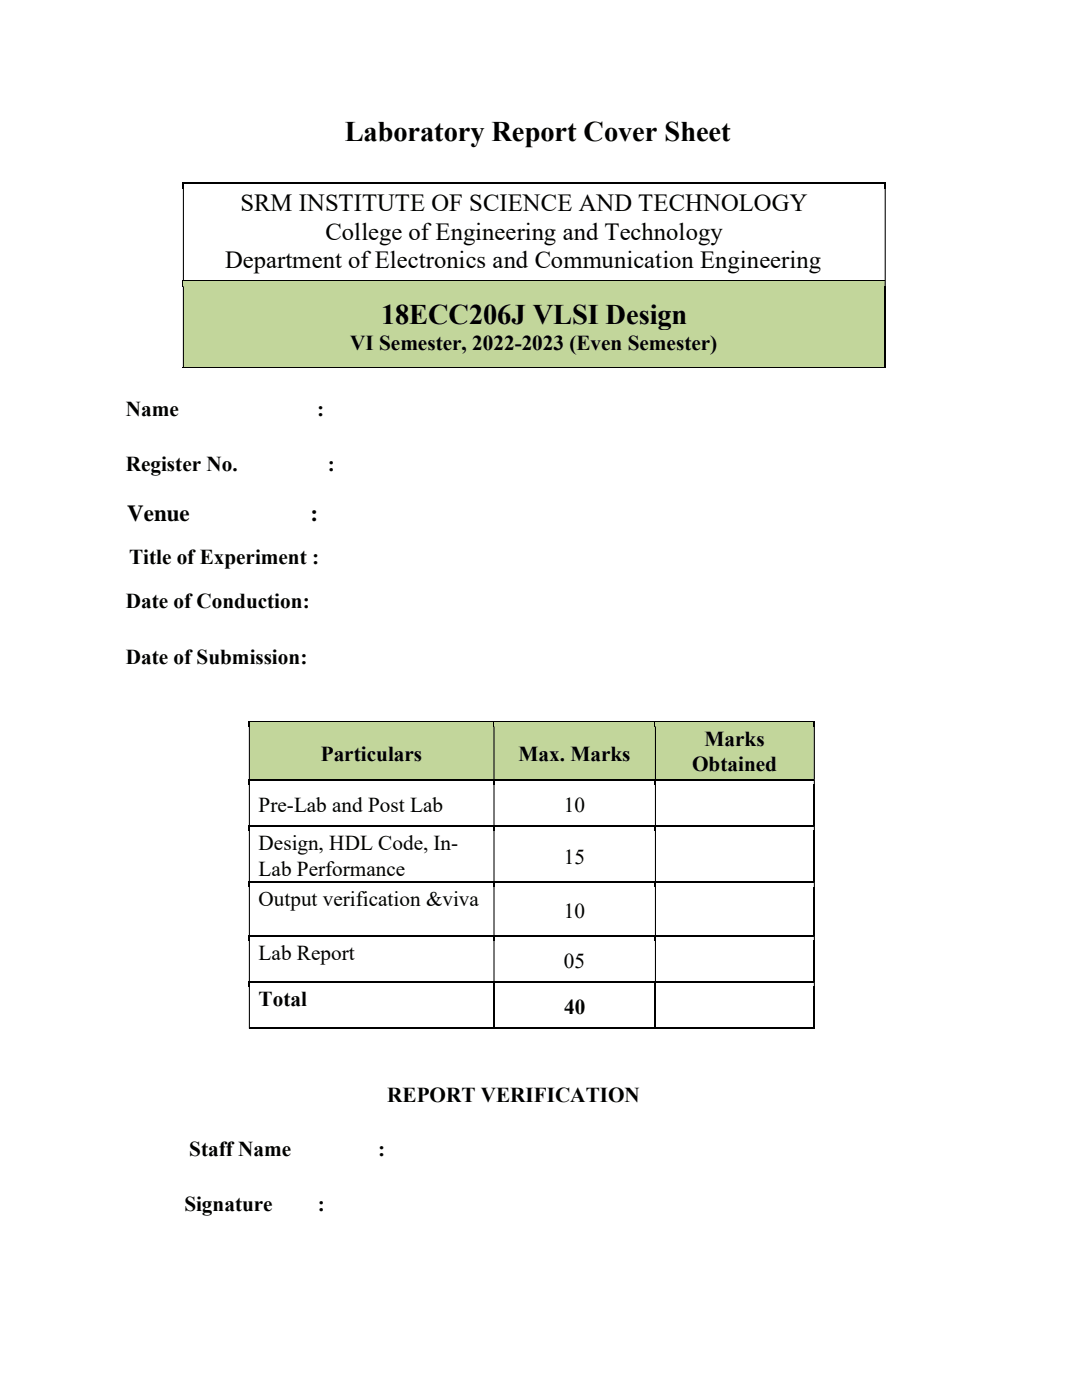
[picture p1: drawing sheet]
<svg xmlns="http://www.w3.org/2000/svg" width="216mm" height="279mm" viewBox="0 0 216 279" stroke-linecap="round" stroke-linejoin="round" font-family="sans-serif">
<defs><g id="words">
<g font-size="5.7">
<text x="68.8" y="28.2">Laboratory Report Cover Sheet</text>
<text x="76" y="64.7">18ECC206J VLSI Design</text>
</g>
<g font-size="4.9">
<text x="48" y="42.2">SRM INSTITUTE OF SCIENCE AND TECHNOLOGY</text>
<text x="64.9" y="47.8">College of Engineering and Technology</text>
<text x="44.9" y="53.5">Department of Electronics and Communication Engineering</text>
</g>
<g font-size="4.6">
<text x="25.4" y="104.1">Venue</text>
<text x="62" y="104.1">:</text>
</g>
<g font-size="4.2">
<text x="69.9" y="69.9">VI Semester, 2022-2023 (Even Semester)</text>
<text x="25.1" y="83.1">Name</text>
<text x="63.3" y="83.1">:</text>
<text x="25.1" y="94.1">Register No.</text>
<text x="65.4" y="94.1">:</text>
<text x="25.8" y="112.5">Title of Experiment :</text>
<text x="25.1" y="121.4">Date of Conduction:</text>
<text x="25.1" y="132.4">Date of Submission:</text>
<text x="140.5" y="149">Marks</text>
<text x="64" y="151.8">Particulars</text>
<text x="103.5" y="151.8">Max. Marks</text>
<text x="138.1" y="153.8">Obtained</text>
<text x="51.6" y="162.1">Pre-Lab and Post Lab</text>
<text x="112.5" y="162.1">10</text>
<text x="51.6" y="169.7">Design, HDL Code, In-</text>
<text x="112.5" y="172.3">15</text>
<text x="51.6" y="174.8">Lab Performance</text>
<text x="51.6" y="180.9">Output verification &amp;viva</text>
<text x="112.5" y="183.3">10</text>
<text x="51.6" y="191.6">Lab Report</text>
<text x="112.5" y="193.3">05</text>
<text x="51.6" y="200.8">Total</text>
<text x="112.6" y="202.4">40</text>
<text x="77.3" y="219.9">REPORT VERIFICATION</text>
<text x="37.8" y="230.7">Staff Name</text>
<text x="75.4" y="230.7">:</text>
<text x="36.8" y="241.6">Signature</text>
<text x="63.4" y="241.6">:</text>
</g>
</g></defs>
<path d="M36.5 36.3h.2v1.3h-.2z" fill="#000"/>
<path d="M36.5 36.4h140.1" fill="none" stroke="#000" stroke-width=".21"/>
<g fill="#000">
<path d="M36.5 37.6h.2v18.3h-.2zM176.5 37.6h.2v18.3h-.2z" fill-rule="evenodd"/>
<path d="M176.5 36.3h.2v1.3h-.2z" fill-rule="evenodd"/>
</g>
<g fill="#c2d69b">
<path d="M36.7 56h139.9v17.2h-139.9z"/>
<path d="M44.9 59.5h129.7v6.5h-129.7z"/>
<path d="M44.9 66h129.7v4.9h-129.7z"/>
</g>
<path d="M36.5 55.9h.2v1.3h-.2z" fill="#000"/>
<path d="M36.7 56h139.9" fill="none" stroke="#000" stroke-width=".21"/>
<path d="M36.7 56h139.9v1.2h-139.9z" fill="#c2d69b"/>
<path d="M176.5 55.9h.2v1.3h-.2zM36.5 57.1h.2v16.3h-.2z" fill-rule="evenodd" fill="#000"/>
<path d="M36.5 73.3h140.1" fill="none" stroke="#000" stroke-width=".2"/>
<path d="M176.6 57.1v16.3" fill="none" stroke="#000" stroke-width=".21"/>
<g fill="#c2d69b">
<path d="M49.8 144.2h48.7v11.4h-48.7z"/>
<path d="M51.6 147.9h45v4.9h-45z"/>
<path d="M98.7 144.2h32v11.4h-32z"/>
<path d="M100.4 147.9h28.4v4.9h-28.4z"/>
<path d="M130.9 144.2h31.5v11.4h-31.5z"/>
<path d="M132.6 145h27.9v4.9h-27.9z"/>
<path d="M132.6 149.9h27.9v4.9h-27.9z"/>
</g>
<path d="M49.7 144h.2v1h-.2z" fill="#000"/>
<path d="M49.7 144.1h48.8" fill="none" stroke="#000" stroke-width=".21"/>
<path d="M49.8 144.2h48.7v.8h-48.7z" fill="#c2d69b"/>
<path d="M98.5 144h.2v1h-.2z" fill="#000"/>
<path d="M98.6 144.1h32.1" fill="none" stroke="#000" stroke-width=".21"/>
<path d="M98.6 144.2h32.1v.8h-32.1z" fill="#c2d69b"/>
<path d="M130.7 144h.2v1h-.2z" fill="#000"/>
<path d="M130.9 144.1h31.5" fill="none" stroke="#000" stroke-width=".21"/>
<path d="M130.9 144.2h31.5v.8h-31.5z" fill="#c2d69b"/>
<g fill="#000">
<path d="M49.7 145h.2v10.6h-.2zM98.5 145h.2v10.6h-.2zM130.7 145h.2v10.6h-.2zM162.4 145h.2v10.6h-.2z" fill-rule="evenodd"/>
<path d="M162.4 144h.2v1h-.2z" fill-rule="evenodd"/>
<path d="M162.4 155.6h.2v1h-.2zM49.7 156.6h.2v8.2h-.2zM98.5 156.6h.2v8.2h-.2zM130.7 156.6h.2v8.2h-.2z" fill-rule="evenodd"/>
<path d="M162.4 164.8h.2v1h-.2zM49.7 165.7h.2v10.3h-.2zM98.5 165.7h.2v10.3h-.2zM130.7 165.7h.2v10.3h-.2z" fill-rule="evenodd"/>
<path d="M162.4 176h.2v1h-.2zM49.7 177h.2v9.7h-.2zM98.5 177h.2v9.7h-.2zM130.7 177h.2v9.7h-.2z" fill-rule="evenodd"/>
<path d="M162.4 186.7h.2v1h-.2zM49.7 187.7h.2v8.2h-.2zM98.5 187.7h.2v8.2h-.2zM130.7 187.7h.2v8.2h-.2z" fill-rule="evenodd"/>
<path d="M162.4 195.8h.2v1h-.2zM49.7 196.8h.2v8.5h-.2z" fill-rule="evenodd"/>
</g>
<g fill="#000">
<path d="M49.7 155.6h.2v1h-.2zM98.5 155.6h.2v1h-.2zM130.7 155.6h.2v1h-.2zM49.7 164.8h.2v1h-.2zM49.7 176h.2v1h-.2zM98.5 164.8h.2v1h-.2zM98.5 176h.2v1h-.2zM130.7 164.8h.2v1h-.2zM130.7 176h.2v1h-.2zM49.7 186.7h.2v1h-.2zM49.7 195.8h.2v1h-.2zM98.5 186.7h.2v1h-.2z"/>
<path d="M98.5 195.8h.2v1h-.2zM130.7 186.7h.2v1h-.2zM130.7 195.8h.2v1h-.2z"/>
</g>
<g fill="none" stroke="#000" stroke-width=".21">
<path d="M49.8 155.7h48.7M98.6 155.7h32.1M130.9 155.7h31.5M162.5 156.6v8.2M49.8 164.9h48.7M49.8 176.1h48.7M98.6 164.9h32.1M98.6 176.1h32.1M130.9 164.9h31.5M130.9 176.1h31.5M162.5 165.7v10.3M162.5 177v9.7"/>
<path d="M49.8 186.8h48.7M49.8 195.9h48.7M98.6 196.8v8.5M98.6 186.8h32.1M98.6 195.9h32.1M130.8 196.8v8.5M130.9 186.8h31.5M130.9 195.9h31.5M162.5 187.7v8.2M162.5 196.8v8.5M49.7 205.2h48.8M98.6 205.2h32.1"/>
<path d="M130.9 205.2h31.5"/>
</g>
<use href="#words"/>
</svg>
